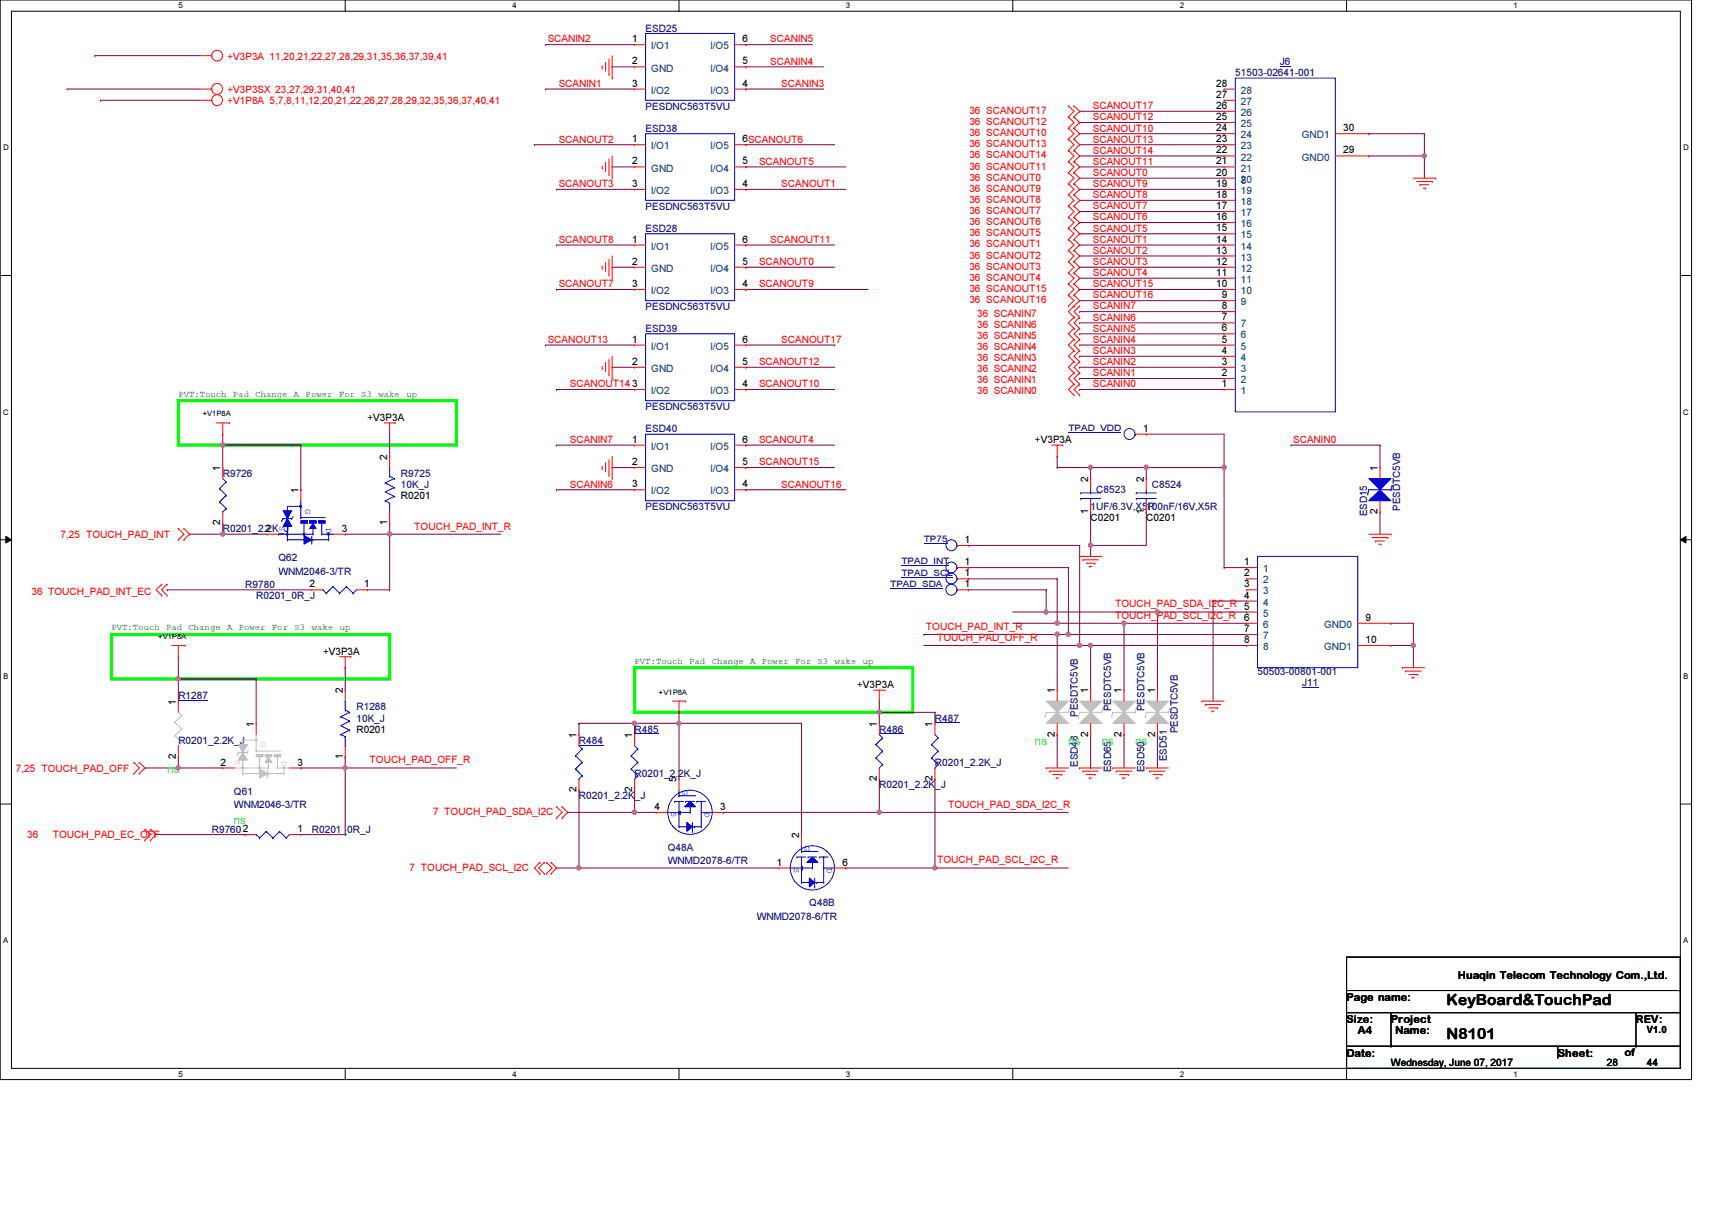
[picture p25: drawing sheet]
<svg xmlns="http://www.w3.org/2000/svg" width="297mm" height="210mm" viewBox="0 0 297 210" stroke-linecap="round" stroke-linejoin="round" font-family="sans-serif">
<defs><g id="words">
<g font-size="2.7">
<text x="251" y="174.4">KeyBoard&amp;TouchPad</text>
<text x="251" y="180.2">N8101</text>
</g>
<g font-size="2" fill="#00ff80">
<text x="179.6" y="129.2">ns</text>
<text x="185.4" y="129.2">ns</text>
<text x="191.2" y="129.2">ns</text>
<text x="197" y="129.2">ns</text>
<text x="29" y="134.1">ns</text>
<text x="40.6" y="143">ns</text>
</g>
<g font-size="1.9">
<text x="233.6" y="173.7">Page name:</text>
<text x="252.9" y="169.8">Huaqin Telecom Technology Com.,Ltd.</text>
<text x="233.6" y="177.5">Size:</text>
<text x="235.6" y="179.5">A4</text>
<text x="241.3" y="177.5">Project</text>
<text x="242.1" y="179.4">Name:</text>
<text x="283.8" y="177.5">REV:</text>
<text x="233.6" y="183.3">Date:</text>
<text x="270.3" y="183.3">Sheet:</text>
</g>
<text font-size="1.8" x="281.9" y="183.2">of</text>
<g font-size="1.7" fill="#000080">
<text x="112" y="5.5">ESD25</text>
<text x="222" y="11.3">J6</text>
<text x="214.3" y="13.2">51503-02641-001</text>
<text x="112" y="19">PESDNC563T5VU</text>
<text x="112" y="22.9">ESD38</text>
<text x="112" y="40.2">ESD28</text>
<text x="112" y="36.4">PESDNC563T5VU</text>
<text x="112" y="53.8">PESDNC563T5VU</text>
<text x="112" y="57.6">ESD39</text>
<text x="112" y="71.1">PESDNC563T5VU</text>
<text x="112" y="75">ESD40</text>
<text x="38.6" y="82.7">R9726</text>
<text x="69.6" y="82.7">R9725</text>
<text x="69.6" y="84.6">10K_J</text>
<text x="112" y="88.5">PESDNC563T5VU</text>
<text x="189.2" y="88.5">1UF/6.3V,X5R</text>
<text x="190.2" y="85.6">C8523</text>
<text x="198.9" y="88.5">100nF/16V,X5R</text>
<text x="199.9" y="84.6">C8524</text>
<text x="237.2" y="89.6" transform="rotate(-90 237.2 89.6)">ESD15</text>
<text x="242.9" y="88.6" transform="rotate(-90 242.9 88.6)">PESDTC5VB</text>
<text x="38.6" y="92.4">R0201_2.2K_J</text>
<text x="48.3" y="97.4">Q62</text>
<text x="48.3" y="99.7">WNM2046-3/TR</text>
<text x="42.5" y="102">R9780</text>
<text x="44.4" y="103.9">R0201_0R_J</text>
<text x="218.2" y="117.1">50503-00801-001</text>
<text x="225.9" y="119">J11</text>
<text x="30.9" y="121.3">R1287</text>
<text x="61.8" y="123.2">R1288</text>
<text x="61.8" y="125.2">10K_J</text>
<text x="162.2" y="125.2">R487</text>
<text x="187" y="124.3" transform="rotate(-90 187 124.3)">PESDTC5VB</text>
<text x="192.8" y="123.4" transform="rotate(-90 192.8 123.4)">PESDTC5VB</text>
<text x="198.6" y="123.4" transform="rotate(-90 198.6 123.4)">PESDTC5VB</text>
<text x="30.9" y="129">R0201_2.2K_J</text>
<text x="100.5" y="129">R484</text>
<text x="110.1" y="127.1">R485</text>
<text x="152.6" y="127.1">R486</text>
<text x="204.3" y="127.2" transform="rotate(-90 204.3 127.2)">PESDTC5VB</text>
<text x="40.6" y="137.9">Q61</text>
<text x="110.1" y="134.8">R0201_2.2K_J</text>
<text x="152.6" y="136.7">R0201_2.2K_J</text>
<text x="162.2" y="132.9">R0201_2.2K_J</text>
<text x="187" y="133" transform="rotate(-90 187 133)">ESD48</text>
<text x="192.8" y="134" transform="rotate(-90 192.8 134)">ESD65</text>
<text x="198.6" y="134" transform="rotate(-90 198.6 134)">ESD50</text>
<text x="202.4" y="132" transform="rotate(-90 202.4 132)">ESD51</text>
<text x="40.6" y="140.2">WNM2046-3/TR</text>
<text x="100.5" y="138.7">R0201_2.2K_J</text>
<text x="36.7" y="144.5">R97602</text>
<text x="54.1" y="144.5">R0201_0R_J</text>
<text x="115.9" y="149.9">WNMD2078-6/TR</text>
<text x="115.9" y="147.6">Q48A</text>
<text x="131.3" y="159.5">WNMD2078-6/TR</text>
<text x="140.4" y="157.2">Q48B</text>
</g>
<g font-size="1.7" fill="#f00">
<text x="39.5" y="10.3">+V3P3A 11,20,21,22,27,28,29,31,35,36,37,39,41</text>
<text x="95" y="7.4">SCANIN2</text>
<text x="133.6" y="11.2">SCANIN4</text>
<text x="133.6" y="7.4">SCANIN5</text>
<text x="39.5" y="16.1">+V3P3SX 23,27,29,31,40,41</text>
<text x="96.9" y="15.1">SCANIN1</text>
<text x="135.5" y="15.1">SCANIN3</text>
<text x="39.5" y="18">+V1P8A 5,7,8,11,12,20,21,22,26,27,28,29,32,35,36,37,40,41</text>
<text x="168.2" y="19.8">36 SCANOUT17</text>
<text x="168.2" y="21.7">36 SCANOUT12</text>
<text x="168.2" y="23.6">36 SCANOUT10</text>
<text x="189.6" y="18.9">SCANOUT17</text>
<text x="189.6" y="20.9">SCANOUT12</text>
<text x="189.6" y="22.8">SCANOUT10</text>
<text x="96.9" y="24.7">SCANOUT2</text>
<text x="131.7" y="28.6">SCANOUT5</text>
<text x="168.2" y="29.4">36 SCANOUT11</text>
<text x="168.2" y="25.6">36 SCANOUT13</text>
<text x="168.2" y="27.5">36 SCANOUT14</text>
<text x="189.6" y="28.6">SCANOUT11</text>
<text x="189.6" y="24.7">SCANOUT13</text>
<text x="189.6" y="26.7">SCANOUT14</text>
<text x="96.9" y="32.5">SCANOUT3</text>
<text x="135.5" y="32.5">SCANOUT1</text>
<text x="168.2" y="31.4">36 SCANOUT0</text>
<text x="168.2" y="35.2">36 SCANOUT8</text>
<text x="168.2" y="33.3">36 SCANOUT9</text>
<text x="189.6" y="30.5">SCANOUT0</text>
<text x="189.6" y="34.4">SCANOUT8</text>
<text x="189.6" y="32.5">SCANOUT9</text>
<text x="168.2" y="41">36 SCANOUT5</text>
<text x="168.2" y="39.1">36 SCANOUT6</text>
<text x="168.2" y="37.1">36 SCANOUT7</text>
<text x="189.6" y="40.2">SCANOUT5</text>
<text x="189.6" y="38.2">SCANOUT6</text>
<text x="189.6" y="36.3">SCANOUT7</text>
<text x="96.9" y="42.1">SCANOUT8</text>
<text x="131.7" y="46">SCANOUT0</text>
<text x="133.6" y="42.1">SCANOUT11</text>
<text x="168.2" y="46.8">36 SCANOUT3</text>
<text x="168.2" y="44.9">36 SCANOUT2</text>
<text x="168.2" y="42.9">36 SCANOUT1</text>
<text x="189.6" y="47.9">SCANOUT4</text>
<text x="189.6" y="46">SCANOUT3</text>
<text x="189.6" y="44">SCANOUT2</text>
<text x="189.6" y="42.1">SCANOUT1</text>
<text x="96.9" y="49.8">SCANOUT7</text>
<text x="131.7" y="49.8">SCANOUT9</text>
<text x="168.2" y="52.6">36 SCANOUT16</text>
<text x="168.2" y="50.7">36 SCANOUT15</text>
<text x="168.2" y="48.7">36 SCANOUT4</text>
<text x="189.6" y="53.7">SCANIN7</text>
<text x="189.6" y="51.8">SCANOUT16</text>
<text x="189.6" y="49.8">SCANOUT15</text>
<text x="95" y="59.5">SCANOUT13</text>
<text x="135.5" y="59.5">SCANOUT17</text>
<text x="169.5" y="58.8">36 SCANIN5</text>
<text x="169.5" y="56.9">36 SCANIN6</text>
<text x="169.5" y="54.9">36 SCANIN7</text>
<text x="189.6" y="59.5">SCANIN4</text>
<text x="189.6" y="57.5">SCANIN5</text>
<text x="189.6" y="55.6">SCANIN6</text>
<text x="131.7" y="63.3">SCANOUT12</text>
<text x="169.5" y="64.6">36 SCANIN2</text>
<text x="169.5" y="62.6">36 SCANIN3</text>
<text x="169.5" y="60.7">36 SCANIN4</text>
<text x="189.6" y="65.3">SCANIN1</text>
<text x="189.6" y="63.3">SCANIN2</text>
<text x="189.6" y="61.4">SCANIN3</text>
<text x="98.9" y="67.2">SCANOUT143</text>
<text x="131.7" y="67.2">SCANOUT10</text>
<text x="169.5" y="68.4">36 SCANIN0</text>
<text x="169.5" y="66.5">36 SCANIN1</text>
<text x="189.6" y="67.2">SCANIN0</text>
<text x="98.9" y="76.8">SCANIN7</text>
<text x="131.7" y="76.8">SCANOUT4</text>
<text x="224.4" y="76.8">SCANIN0</text>
<text x="131.7" y="80.7">SCANOUT15</text>
<text x="98.9" y="84.6">SCANIN6</text>
<text x="135.5" y="84.6">SCANOUT16</text>
<text x="10.5" y="93.3">7,25 TOUCH_PAD_INT</text>
<text x="71.9" y="91.9">TOUCH_PAD_INT_R</text>
<text x="5.5" y="103.2">36 TOUCH_PAD_INT_EC</text>
<text x="193.5" y="105.4">TOUCH_PAD_SDA_I2C_R 5</text>
<text x="193.5" y="107.3">TOUCH_PAD_SCL_I2C_R</text>
<text x="160.7" y="109.3">TOUCH_PAD_INT_R</text>
<text x="162.6" y="111.2">TOUCH_PAD_OFF_R</text>
<text x="2.7" y="133.9">7,25 TOUCH_PAD_OFF</text>
<text x="64.1" y="132.4">TOUCH_PAD_OFF_R</text>
<text x="75.1" y="141.4">7 TOUCH_PAD_SDA_I2C</text>
<text x="164.5" y="140.1">TOUCH_PAD_SDA_I2C_R</text>
<text x="4.7" y="145.5">36</text>
<text x="9.1" y="145.5">TOUCH_PAD_EC_OFF</text>
<text x="162.6" y="149.8">TOUCH_PAD_SCL_I2C_R</text>
<text x="71.1" y="151">7 TOUCH_PAD_SCL_I2C</text>
</g>
<g font-size="1.7">
<text x="109.7" y="7.3">1</text>
<text x="109.7" y="11.2">2</text>
<text x="128.8" y="7.3">6</text>
<text x="128.8" y="11.2">5</text>
<text x="109.7" y="15">3</text>
<text x="128.8" y="15">4</text>
<text x="211" y="17">27</text>
<text x="211" y="15">28</text>
<text x="211" y="22.8">24</text>
<text x="211" y="20.8">25</text>
<text x="211" y="18.9">26</text>
<text x="233" y="22.8">30</text>
<text x="109.7" y="24.7">1</text>
<text x="109.7" y="28.5">2</text>
<text x="128.8" y="24.7">6SCANOUT6</text>
<text x="128.8" y="28.5">5</text>
<text x="211" y="28.5">21</text>
<text x="211" y="26.6">22</text>
<text x="211" y="24.7">23</text>
<text x="233" y="26.6">29</text>
<text x="109.7" y="32.4">3</text>
<text x="128.8" y="32.4">4</text>
<text x="211" y="34.3">18</text>
<text x="211" y="32.4">19</text>
<text x="211" y="30.5">20</text>
<text x="211" y="40.1">15</text>
<text x="211" y="38.2">16</text>
<text x="211" y="36.3">17</text>
<text x="109.7" y="42.1">1</text>
<text x="109.7" y="45.9">2</text>
<text x="128.8" y="42.1">6</text>
<text x="128.8" y="45.9">5</text>
<text x="211" y="47.8">11</text>
<text x="211" y="45.9">12</text>
<text x="211" y="44">13</text>
<text x="211" y="42.1">14</text>
<text x="109.7" y="49.8">3</text>
<text x="128.8" y="49.8">4</text>
<text x="211" y="49.8">10</text>
<text x="212" y="53.6">8</text>
<text x="212" y="51.7">9</text>
<text x="109.7" y="59.4">1</text>
<text x="128.8" y="59.4">6</text>
<text x="212" y="59.4">5</text>
<text x="212" y="57.5">6</text>
<text x="212" y="55.6">7</text>
<text x="109.7" y="63.3">2</text>
<text x="128.8" y="63.3">5</text>
<text x="212" y="65.2">2</text>
<text x="212" y="63.3">3</text>
<text x="212" y="61.4">4</text>
<text x="128.8" y="67.1">4</text>
<text x="212" y="67.1">1</text>
<text x="63.8" y="73.1">+V3P3A</text>
<text x="109.7" y="76.8">1</text>
<text x="128.8" y="76.8">6</text>
<text x="179.6" y="76.9">+V3P3A</text>
<text x="198.3" y="74.9">1</text>
<text x="38.2" y="81.7" transform="rotate(-90 38.2 81.7)">1</text>
<text x="67.2" y="79.8" transform="rotate(-90 67.2 79.8)">2</text>
<text x="109.7" y="80.7">2</text>
<text x="128.8" y="80.7">5</text>
<text x="188.8" y="83.6" transform="rotate(-90 188.8 83.6)">2</text>
<text x="198.5" y="83.6" transform="rotate(-90 198.5 83.6)">2</text>
<text x="239" y="81.7" transform="rotate(-90 239 81.7)">1</text>
<text x="51.8" y="85.5" transform="rotate(-90 51.8 85.5)">1</text>
<text x="69.6" y="86.6">R0201</text>
<text x="109.7" y="84.5">3</text>
<text x="128.8" y="84.5">4</text>
<text x="188.8" y="89.2" transform="rotate(-90 188.8 89.2)">1</text>
<text x="198.5" y="89.2" transform="rotate(-90 198.5 89.2)">1</text>
<text x="239" y="89.2" transform="rotate(-90 239 89.2)">2</text>
<text x="38.2" y="91.1" transform="rotate(-90 38.2 91.1)">2</text>
<text x="46" y="92.2">2</text>
<text x="59.3" y="92.2">3</text>
<text x="67.2" y="91.1" transform="rotate(-90 67.2 91.1)">1</text>
<text x="167.4" y="94.2">1</text>
<text x="189.2" y="90.4">C0201</text>
<text x="198.9" y="90.4">C0201</text>
<text x="53.7" y="101.9">2</text>
<text x="63.2" y="101.9">1</text>
<text x="167.4" y="101.9">1</text>
<text x="167.4" y="100">1</text>
<text x="167.4" y="98">1</text>
<text x="215.9" y="98">1</text>
<text x="215.9" y="100">2</text>
<text x="215.9" y="101.9">3</text>
<text x="215.9" y="103.8">4</text>
<text x="215.9" y="107.7">6</text>
<text x="236.9" y="107.7">9</text>
<text x="56" y="113.6">+V3P3A</text>
<text x="215.9" y="109.6">7</text>
<text x="215.9" y="111.5">8</text>
<text x="236.9" y="111.5">10</text>
<text x="148.7" y="119.4">+V3P3A</text>
<text x="30.5" y="122.2" transform="rotate(-90 30.5 122.2)">1</text>
<text x="59.5" y="120.3" transform="rotate(-90 59.5 120.3)">2</text>
<text x="183" y="120.3" transform="rotate(-90 183 120.3)">1</text>
<text x="188.8" y="120.3" transform="rotate(-90 188.8 120.3)">1</text>
<text x="194.6" y="120.3" transform="rotate(-90 194.6 120.3)">1</text>
<text x="200.4" y="120.3" transform="rotate(-90 200.4 120.3)">1</text>
<text x="30.5" y="131.7" transform="rotate(-90 30.5 131.7)">2</text>
<text x="44" y="126.1" transform="rotate(-90 44 126.1)">1</text>
<text x="59.5" y="131.7" transform="rotate(-90 59.5 131.7)">1</text>
<text x="61.8" y="127.1">R0201</text>
<text x="100" y="128" transform="rotate(-90 100 128)">1</text>
<text x="109.7" y="128" transform="rotate(-90 109.7 128)">1</text>
<text x="152.1" y="126.1" transform="rotate(-90 152.1 126.1)">1</text>
<text x="161.8" y="126.1" transform="rotate(-90 161.8 126.1)">1</text>
<text x="183" y="127.8" transform="rotate(-90 183 127.8)">2</text>
<text x="188.8" y="127.8" transform="rotate(-90 188.8 127.8)">2</text>
<text x="194.6" y="127.8" transform="rotate(-90 194.6 127.8)">2</text>
<text x="200.4" y="127.8" transform="rotate(-90 200.4 127.8)">2</text>
<text x="38.3" y="132.8">2</text>
<text x="51.6" y="132.8">3</text>
<text x="100" y="137.5" transform="rotate(-90 100 137.5)">2</text>
<text x="109.7" y="137.5" transform="rotate(-90 109.7 137.5)">2</text>
<text x="117.4" y="135.7" transform="rotate(-90 117.4 135.7)">5</text>
<text x="152.1" y="135.6" transform="rotate(-90 152.1 135.6)">2</text>
<text x="161.8" y="135.6" transform="rotate(-90 161.8 135.6)">2</text>
<text x="113.5" y="140.5">4</text>
<text x="125" y="140.5">3</text>
<text x="51.6" y="144.4">1</text>
<text x="138.6" y="145.4" transform="rotate(-90 138.6 145.4)">2</text>
<text x="134.8" y="150.2">1</text>
<text x="146.2" y="150.2">6</text>
<text x="285.7" y="179.3">V1.0</text>
<text x="241.3" y="185">Wednesday, June 07, 2017</text>
<text x="278.8" y="185">28</text>
<text x="285.8" y="185">44</text>
</g>
<g font-size="1.7" fill="#004080">
<text x="113" y="8.6">I/O1</text>
<text x="123.3" y="8.6">I/O5</text>
<text x="113" y="12.4">GND</text>
<text x="113" y="16.3">I/O2</text>
<text x="123.3" y="16.3">I/O3</text>
<text x="123.3" y="12.4">I/O4</text>
<text x="215.3" y="16.3">28</text>
<text x="215.3" y="22.1">25</text>
<text x="215.3" y="20.1">26</text>
<text x="215.3" y="18.2">27</text>
<text x="113" y="25.9">I/O1</text>
<text x="113" y="29.8">GND</text>
<text x="123.3" y="25.9">I/O5</text>
<text x="123.3" y="29.8">I/O4</text>
<text x="215.3" y="29.8">21</text>
<text x="215.3" y="27.9">22</text>
<text x="215.3" y="25.9">23</text>
<text x="215.3" y="24">24</text>
<text x="225.8" y="24">GND1</text>
<text x="225.8" y="27.9">GND0</text>
<text x="113" y="33.7">I/O2</text>
<text x="123.3" y="33.7">I/O3</text>
<text x="215.3" y="31.9">8</text>
<text x="215.3" y="35.6">18</text>
<text x="215.3" y="33.7">19</text>
<text x="215.3" y="31.7">20</text>
<text x="215.3" y="41.4">15</text>
<text x="215.3" y="39.4">16</text>
<text x="215.3" y="37.5">17</text>
<text x="113" y="43.3">I/O1</text>
<text x="113" y="47.2">GND</text>
<text x="123.3" y="43.3">I/O5</text>
<text x="123.3" y="47.2">I/O4</text>
<text x="215.3" y="47.2">12</text>
<text x="215.3" y="45.2">13</text>
<text x="215.3" y="43.3">14</text>
<text x="113" y="51">I/O2</text>
<text x="123.3" y="51">I/O3</text>
<text x="215.3" y="53">9</text>
<text x="215.3" y="51">10</text>
<text x="215.3" y="49.1">11</text>
<text x="215.3" y="58.7">6</text>
<text x="215.3" y="56.8">7</text>
<text x="113" y="60.7">I/O1</text>
<text x="113" y="64.5">GND</text>
<text x="123.3" y="60.7">I/O5</text>
<text x="123.3" y="64.5">I/O4</text>
<text x="215.3" y="64.5">3</text>
<text x="215.3" y="62.6">4</text>
<text x="215.3" y="60.7">5</text>
<text x="113" y="68.4">I/O2</text>
<text x="123.3" y="68.4">I/O3</text>
<text x="215.3" y="68.4">1</text>
<text x="215.3" y="66.5">2</text>
<text x="113" y="78">I/O1</text>
<text x="113" y="81.9">GND</text>
<text x="123.3" y="78">I/O5</text>
<text x="123.3" y="81.9">I/O4</text>
<text x="113" y="85.8">I/O2</text>
<text x="123.3" y="85.8">I/O3</text>
<text x="219.2" y="99.3">1</text>
<text x="219.2" y="101.2">2</text>
<text x="219.2" y="103.1">3</text>
<text x="219.2" y="105.1">4</text>
<text x="219.2" y="107">5</text>
<text x="219.2" y="108.9">6</text>
<text x="219.2" y="110.9">7</text>
<text x="219.2" y="112.8">8</text>
<text x="229.7" y="112.8">GND1</text>
<text x="229.7" y="108.9">GND0</text>
</g>
<g font-size="1.6" fill="#008000">
<text x="30.9" y="68.8">PVT:Touch</text>
<text x="40.4" y="68.8">Pad</text>
<text x="44.3" y="68.8">Change</text>
<text x="51" y="68.8">A Power</text>
<text x="58.8" y="68.8">For</text>
<text x="62.7" y="68.8">S3</text>
<text x="65.7" y="68.8">wake</text>
<text x="70.5" y="68.8">up</text>
<text x="19.3" y="109.3">PVT:Touch</text>
<text x="28.8" y="109.3">Pad</text>
<text x="32.7" y="109.3">Change</text>
<text x="39.4" y="109.3">A Power</text>
<text x="47.2" y="109.3">For</text>
<text x="51.1" y="109.3">S3</text>
<text x="54.1" y="109.3">wake</text>
<text x="58.9" y="109.3">up</text>
<text x="110.1" y="115.1">PVT:Touch</text>
<text x="119.6" y="115.1">Pad</text>
<text x="123.5" y="115.1">Change</text>
<text x="130.2" y="115.1">A Power</text>
<text x="137.9" y="115.1">For</text>
<text x="141.8" y="115.1">S3</text>
<text x="144.8" y="115.1">wake</text>
<text x="149.7" y="115.1">up</text>
</g>
<g font-size="1.6" fill="#00f">
<text x="53" y="88.2" transform="rotate(90 53 88.2)">G</text>
<text x="48.5" y="91.3" transform="rotate(90 48.5 91.3)">S</text>
<text x="56.6" y="91.5" transform="rotate(90 56.6 91.5)">D</text>
<text x="118.4" y="137.1" transform="rotate(90 118.4 137.1)">G</text>
<text x="116.5" y="140.9" transform="rotate(90 116.5 140.9)">S</text>
<text x="122.3" y="140.9" transform="rotate(90 122.3 140.9)">D</text>
<text x="139.6" y="146.7" transform="rotate(90 139.6 146.7)">G</text>
<text x="137.7" y="150.6" transform="rotate(90 137.7 150.6)">S</text>
<text x="143.5" y="150.6" transform="rotate(90 143.5 150.6)">D</text>
</g>
<g font-size="1.6" fill="#c0c0c0">
<text x="40.8" y="131.9" transform="rotate(90 40.8 131.9)">S</text>
<text x="48.9" y="132" transform="rotate(90 48.9 132)">D</text>
</g>
<g font-size="1.5" fill="#000080">
<text x="185.4" y="74.8">TPAD_VDD</text>
<text x="160.3" y="94.1">TP75</text>
<text x="154.5" y="101.8">TPAD_SDA</text>
<text x="156.4" y="99.9">TPAD_SCL</text>
<text x="156.4" y="97.9">TPAD_INT</text>
</g>
<g font-size="1.4">
<text x="30.9" y="1.4">5</text>
<text x="88.9" y="1.4">4</text>
<text x="146.8" y="1.4">3</text>
<text x="204.7" y="1.4">2</text>
<text x="262.6" y="1.4">1</text>
<text x=".5" y="26.1">D</text>
<text x="292.1" y="26.1">D</text>
<text x=".5" y="71.9">C</text>
<text x="292.1" y="71.9">C</text>
<text x=".5" y="117.8">B</text>
<text x="292.1" y="117.8">B</text>
<text x=".5" y="163.6">A</text>
<text x="292.1" y="163.6">A</text>
<text x="30.9" y="186.8">5</text>
<text x="88.9" y="186.8">4</text>
<text x="146.8" y="186.8">3</text>
<text x="204.7" y="186.8">2</text>
<text x="262.6" y="186.8">1</text>
</g>
<g font-size="1.3">
<text x="35.2" y="72.2">+V1P8A</text>
<text x="27.5" y="110.8">+V1P8A</text>
<text x="114.3" y="120.5">+V1P8A</text>
</g>
</g></defs>
<path d="M0 0h293.5v187.3h-293.5zM2 1.9h289.5v183.4h-289.5z" fill="none" stroke="#000" stroke-width=".17"/>
<g fill="#fff">
<path d="M30.9 .2h.8v1.5h-.8z"/>
<path d="M30.9 185.5h.8v1.6h-.8z"/>
</g>
<path d="M59.9 0v1.9M59.9 185.3v2" fill="none" stroke="#000" stroke-width=".17"/>
<g fill="#fff">
<path d="M88.9 .2h.7v1.5h-.7z"/>
<path d="M88.9 185.5h.7v1.6h-.7z"/>
</g>
<path d="M117.8 0v1.9M117.8 185.3v2" fill="none" stroke="#000" stroke-width=".17"/>
<g fill="#fff">
<path d="M146.8 .2h.7v1.5h-.7z"/>
<path d="M146.8 185.5h.7v1.6h-.7z"/>
</g>
<path d="M175.7 0v1.9M175.7 185.3v2" fill="none" stroke="#000" stroke-width=".17"/>
<g fill="#fff">
<path d="M204.7 .2h.7v1.5h-.7z"/>
<path d="M204.7 185.5h.7v1.6h-.7z"/>
</g>
<path d="M233.6 0v1.9M233.6 185.3v2" fill="none" stroke="#000" stroke-width=".17"/>
<g fill="#fff">
<path d="M262.6 .2h.8v1.5h-.8z"/>
<path d="M262.6 185.5h.8v1.6h-.8z"/>
<path d="M.5 24.8h1v1.6h-1z"/>
<path d="M292.1 24.8h.9v1.6h-.9z"/>
<path d="M.5 70.7h1v1.5h-1z"/>
<path d="M292.1 70.7h.9v1.5h-.9z"/>
</g>
<path d="M0 47.8h2M291.5 47.8h2" fill="none" stroke="#000" stroke-width=".17"/>
<g fill="#fff">
<path d="M.5 116.5h.9v1.6h-.9z"/>
<path d="M292.1 116.5h.8v1.6h-.8z"/>
</g>
<path d="M0 93.6h2M1 93l1 .6-1 .6zM291.5 93.6l1-.6v1.2zM291.5 93.6h2" fill="none" stroke="#000" stroke-width=".17"/>
<path d="M1 93l1 .6-1 .6zM291.5 93.6l1-.6v1.2z" fill="#000"/>
<g fill="#fff">
<path d="M.5 162.4h.9v1.5h-.9z"/>
<path d="M292.1 162.4h.8v1.5h-.8z"/>
</g>
<path d="M0 139.5h2M291.5 139.5h2" fill="none" stroke="#000" stroke-width=".17"/>
<path d="M30.9 69.5h48.3v7.7h-48.3zM19.3 110.1h48.3v7.7h-48.3zM110.1 115.8h48.3v7.8h-48.3z" fill="none" stroke="#0f0" stroke-width=".55"/>
<g fill="none" stroke="#800040" stroke-width=".17">
<path d="M106.2 11.6h.1M106.2 11.6h3.9M106.2 29h.1M106.2 29h3.9M106.2 46.4h.1M106.2 46.4h3.9M106.2 63.7h.1M106.2 63.7h3.9M224 77.2h.1M224 77.2h15.4M239.4 77.2h.1M239.4 77.2v3.9"/>
<path d="M106.2 81.1h.1M106.2 81.1h3.9M239.4 88.8h.1M239.4 88.8v3.9M241.3 108.1h.1M241.3 112h.1M241.3 108.1h3.9M245.2 108.1h.1M245.2 108.1v3.9h-3.9"/>
</g>
<circle cx="245.2" cy="111.9" r=".37" fill="#f0f"/>
<circle cx="245.2" cy="111.9" r=".37" fill="none" stroke="#f0f" stroke-width=".17"/>
<path d="M183.4 81.1h.1M183.4 81.1h5.8M245.2 112h.1M245.2 112v3.8" fill="none" stroke="#800040" stroke-width=".17"/>
<circle cx="189.2" cy="81.1" r=".38" fill="#f0f"/>
<circle cx="189.2" cy="81.1" r=".38" fill="none" stroke="#f0f" stroke-width=".17"/>
<path d="M16.5 9.7h.1M16.5 9.7h18.3M160.3 110.1h.1M160.3 110.1h23.1M183.4 110.1h.1M183.4 110.1v9.6M183.4 127.4h.1M183.4 127.4v5.8" fill="none" stroke="#800040" stroke-width=".17"/>
<circle cx="183.4" cy="110" r=".38" fill="#f0f"/>
<circle cx="183.4" cy="110" r=".38" fill="none" stroke="#f0f" stroke-width=".17"/>
<path d="M183.4 110.1h2M185.4 110.1h.1" fill="none" stroke="#800040" stroke-width=".17"/>
<circle cx="185.3" cy="110" r=".38" fill="#f0f"/>
<circle cx="185.3" cy="110" r=".38" fill="none" stroke="#f0f" stroke-width=".17"/>
<path d="M212.4 81.1h.1M212.4 81.1v17.4" fill="none" stroke="#800040" stroke-width=".17"/>
<circle cx="212.4" cy="81.1" r=".38" fill="#f0f"/>
<circle cx="212.4" cy="81.1" r=".38" fill="none" stroke="#f0f" stroke-width=".17"/>
<path d="M189.2 94.6h.1M189.2 94.6v1.9" fill="none" stroke="#800040" stroke-width=".17"/>
<circle cx="189.2" cy="94.6" r=".37" fill="#f0f"/>
<circle cx="189.2" cy="94.6" r=".37" fill="none" stroke="#f0f" stroke-width=".17"/>
<path d="M189.2 94.6h.1M189.2 88.8h.1M189.2 81.1h.1M189.2 81.1v1.9M189.2 88.8v5.8M189.2 81.1h9.7M198.9 88.8h.1M198.9 81.1h.1M198.9 88.8v5.8h-9.7M198.9 81.1v1.9" fill="none" stroke="#800040" stroke-width=".17"/>
<circle cx="198.8" cy="81.1" r=".38" fill="#f0f"/>
<circle cx="198.8" cy="81.1" r=".38" fill="none" stroke="#f0f" stroke-width=".17"/>
<g fill="none" stroke="#800040" stroke-width=".17">
<path d="M198.9 81.1h.1M198.9 81.1h13.5M212.4 98.5h.1M212.4 98.5h3.9M160.3 112h27M175.7 108.1h7.7M175.7 106.2h5.8M181.5 106.2h.1M183.4 108.1h.1M187.3 112h.1M195 108.1h.1M195 108.1h21.3"/>
<path d="M195 108.1v11.6M200.8 106.2h.1M200.8 106.2h15.5M200.8 106.2v13.5M210.5 104.3h.1M210.5 104.3h5.8M210.5 104.3v17.3M100.5 125.5h.1M100.5 125.5v1.9M100.5 125.5h9.6M110.1 125.5h.1M110.1 125.5v1.9"/>
<path d="M117.8 123.6h.1M117.8 123.6v1.9M195 127.4h.1M195 127.4v5.8M200.8 127.4h.1M200.8 127.4v5.8M125.5 140.9h.1M125.5 140.9h27.1"/>
</g>
<circle cx="152.5" cy="140.9" r=".37" fill="#f0f"/>
<circle cx="152.5" cy="140.9" r=".37" fill="none" stroke="#f0f" stroke-width=".17"/>
<path d="M96.6 150.6h.1M96.6 150.6h3.9M98.5 140.9h.1M98.5 140.9h11.6M146.8 150.6h.1M146.8 150.6h15.4" fill="none" stroke="#800040" stroke-width=".17"/>
<circle cx="162.2" cy="150.6" r=".37" fill="#f0f"/>
<circle cx="162.2" cy="150.6" r=".37" fill="none" stroke="#f0f" stroke-width=".17"/>
<path d="M110.1 125.5h.1M110.1 125.5h29M117.8 125.5h.1M117.8 125.5v9.6M139.1 125.5h.1M139.1 125.5v19.3" fill="none" stroke="#800040" stroke-width=".17"/>
<circle cx="117.8" cy="125.5" r=".38" fill="#f0f"/>
<circle cx="117.8" cy="125.5" r=".38" fill="none" stroke="#f0f" stroke-width=".17"/>
<circle cx="110.1" cy="125.5" r=".38" fill="#f0f"/>
<circle cx="110.1" cy="125.5" r=".38" fill="none" stroke="#f0f" stroke-width=".17"/>
<path d="M110.1 137.1h.1M110.1 137.1v3.8M110.1 140.9h.1M110.1 140.9h3.9" fill="none" stroke="#800040" stroke-width=".17"/>
<circle cx="110.1" cy="140.9" r=".37" fill="#f0f"/>
<circle cx="110.1" cy="140.9" r=".37" fill="none" stroke="#f0f" stroke-width=".17"/>
<path d="M100.5 137.1h.1M100.5 137.1v13.5" fill="none" stroke="#800040" stroke-width=".17"/>
<circle cx="100.4" cy="150.6" r=".37" fill="#f0f"/>
<circle cx="100.4" cy="150.6" r=".37" fill="none" stroke="#f0f" stroke-width=".17"/>
<path d="M152.6 121.6h.1M152.6 121.6v2M100.5 150.6h.1M100.5 150.6h34.7" fill="none" stroke="#800040" stroke-width=".17"/>
<circle cx="152.5" cy="123.5" r=".37" fill="#f0f"/>
<circle cx="152.5" cy="123.5" r=".37" fill="none" stroke="#f0f" stroke-width=".17"/>
<g fill="none" stroke="#800040" stroke-width=".17">
<path d="M30.9 113.9h.1M30.9 117.8h.1M30.9 113.9v3.9M30.9 117.8h13.5M25.1 133.2h.1M25.1 133.2h5.8M152.6 123.6h.1M152.6 135.1h.1M152.6 123.6h9.6M152.6 123.6v1.9M152.6 135.1v5.8M162.2 123.6h.1"/>
<path d="M162.2 135.1h.1M162.2 123.6v1.9M162.2 135.1v15.5M152.6 140.9h.1M152.6 140.9h32.8M162.2 150.6h.1M162.2 150.6h23.2"/>
</g>
<circle cx="30.9" cy="117.7" r=".37" fill="#f0f"/>
<circle cx="30.9" cy="117.7" r=".37" fill="none" stroke="#f0f" stroke-width=".17"/>
<g fill="none" stroke="#800040" stroke-width=".17">
<path d="M11.6 15.5h.1M11.6 15.5h23.2M183.4 79.2h.1M183.4 79.2v1.9M32.9 92.7h.1M32.9 92.7h5.7M30.9 117.8h.1M30.9 117.8v3.8M44.4 117.8h.1M44.4 117.8v7.7M59.9 115.8h.1M59.9 115.8v3.9"/>
<path d="M52.2 133.2h.1M52.2 133.2h27M59.9 131.3h.1M59.9 133.2h.1M59.9 131.3v1.9"/>
</g>
<circle cx="38.7" cy="92.6" r=".37" fill="#f0f"/>
<circle cx="38.7" cy="92.6" r=".37" fill="none" stroke="#f0f" stroke-width=".17"/>
<path d="M38.6 77.2h.1M38.6 75.3v1.9" fill="none" stroke="#800040" stroke-width=".17"/>
<circle cx="38.6" cy="77.2" r=".38" fill="#f0f"/>
<circle cx="38.6" cy="77.2" r=".38" fill="none" stroke="#f0f" stroke-width=".17"/>
<path d="M67.6 79.2h.1M67.6 75.3v3.9M59.9 92.7h.1M59.9 92.7h27M67.6 90.8h.1M67.6 92.7h.1M67.6 90.8v1.9M30.9 131.3h.1M30.9 133.2h.1M30.9 131.3v1.9M30.9 133.2h7.7" fill="none" stroke="#800040" stroke-width=".17"/>
<circle cx="30.9" cy="133.2" r=".37" fill="#f0f"/>
<circle cx="30.9" cy="133.2" r=".37" fill="none" stroke="#f0f" stroke-width=".17"/>
<g fill="none" stroke="#800040" stroke-width=".17">
<path d="M198.9 75.3h.1M198.9 75.3h13.5v5.8M38.6 90.8h.1M38.6 92.7h.1M38.6 90.8v1.9M38.6 92.7h7.8M168 98.5h.1M168 94.6h.1M168 98.5h17.4M168 94.6h19.3M212.4 81.1h.1M168 102.3h.1"/>
<path d="M168 100.4h.1M168 102.3h13.5M168 100.4h15.4M181.5 102.3h.1M181.5 102.3v3.9h19.3M200.8 106.2h.1"/>
</g>
<circle cx="181.5" cy="106.2" r=".38" fill="#f0f"/>
<circle cx="181.5" cy="106.2" r=".38" fill="none" stroke="#f0f" stroke-width=".17"/>
<circle cx="200.8" cy="106.2" r=".38" fill="#f0f"/>
<circle cx="200.8" cy="106.2" r=".38" fill="none" stroke="#f0f" stroke-width=".17"/>
<path d="M183.4 100.4h.1M183.4 100.4v7.7h11.6M195 108.1h.1" fill="none" stroke="#800040" stroke-width=".17"/>
<circle cx="183.4" cy="108.1" r=".37" fill="#f0f"/>
<circle cx="183.4" cy="108.1" r=".37" fill="none" stroke="#f0f" stroke-width=".17"/>
<circle cx="195" cy="108.1" r=".37" fill="#f0f"/>
<circle cx="195" cy="108.1" r=".37" fill="none" stroke="#f0f" stroke-width=".17"/>
<path d="M185.4 98.5h.1M185.4 98.5v11.6h30.9M187.3 94.6h.1M187.3 94.6v17.4M216.3 110.1h.1" fill="none" stroke="#800040" stroke-width=".17"/>
<circle cx="187.3" cy="111.9" r=".37" fill="#f0f"/>
<circle cx="187.3" cy="111.9" r=".37" fill="none" stroke="#f0f" stroke-width=".17"/>
<g fill="none" stroke="#800040" stroke-width=".17">
<path d="M187.3 19.3h.1M187.3 19.3h25.1M187.3 30.9h.1M187.3 38.6h.1M187.3 36.7h.1M187.3 34.8h.1M187.3 32.9h.1M187.3 29h.1M187.3 21.3h.1M187.3 25.1h.1M187.3 27.1h.1M187.3 23.2h.1"/>
<path d="M187.3 30.9h25.1M187.3 38.6h25.1M187.3 36.7h25.1M187.3 34.8h25.1M187.3 32.9h25.1M187.3 29h25.1M187.3 21.3h25.1M187.3 25.1h25.1M187.3 27.1h25.1M187.3 23.2h25.1M237.5 23.2h.1M237.5 23.2h9.6"/>
<path d="M247.1 23.2h.1M247.1 23.2v3.9M187.3 59.9h.1M187.3 57.9h.1M187.3 56h.1M187.3 54.1h.1M187.3 52.2h.1M187.3 50.2h.1M187.3 48.3h.1M187.3 46.4h.1M187.3 44.4h.1M187.3 42.5h.1"/>
<path d="M187.3 40.6h.1M187.3 59.9h25.1M187.3 57.9h25.1M187.3 56h25.1M187.3 54.1h25.1M187.3 52.2h25.1M187.3 50.2h25.1M187.3 48.3h25.1M187.3 46.4h25.1M187.3 44.4h25.1M187.3 42.5h25.1M187.3 40.6h25.1"/>
<path d="M187.3 67.6h.1M187.3 65.7h.1M187.3 63.7h.1M187.3 61.8h.1M187.3 67.6h25.1M187.3 65.7h25.1M187.3 63.7h25.1M187.3 61.8h25.1M187.3 112h1.9M189.2 112h.1"/>
</g>
<circle cx="247.1" cy="27" r=".37" fill="#f0f"/>
<circle cx="247.1" cy="27" r=".37" fill="none" stroke="#f0f" stroke-width=".17"/>
<g fill="none" stroke="#800040" stroke-width=".17">
<path d="M94.7 7.7h.1M94.7 15.5h.1M94.7 7.7h15.4M94.7 15.5h15.4M129.4 11.6h.1M129.4 7.7h.1M129.4 15.5h.1M129.4 11.6h13.5M129.4 7.7h11.6M129.4 15.5h13.5M92.7 25.1h.1M92.7 25.1h17.4"/>
<path d="M96.6 32.9h.1M96.6 32.9h13.5M129.4 29h.1M129.4 25.1h.1M129.4 32.9h.1M129.4 29h17.4M129.4 25.1h15.4M129.4 32.9h17.4M237.5 27.1h.1M237.5 27.1h9.6M247.1 27.1h.1M247.1 27.1v3.8"/>
<path d="M94.7 59.9h.1M94.7 59.9h15.4M96.6 42.5h.1M96.6 50.2h.1M96.6 42.5h13.5M96.6 50.2h13.5M129.4 46.4h.1M129.4 42.5h.1M129.4 50.2h.1M129.4 46.4h15.4M129.4 42.5h15.4M129.4 59.9h15.4"/>
<path d="M129.4 50.2h21.2M144.8 59.9h.1M96.6 77.2h.1M96.6 67.6h.1M96.6 77.2h13.5M96.6 67.6h13.5M129.4 77.2h.1M129.4 63.7h.1M129.4 67.6h.1M129.4 77.2h15.4M129.4 63.7h15.4M129.4 67.6h15.4"/>
<path d="M96.6 85h.1M96.6 85h13.5M129.4 81.1h.1M129.4 85h.1M129.4 81.1h15.4M129.4 85h17.4M59.9 133.2h.1M59.9 133.2v11.6M52.2 144.8h7.7M59.9 144.8h.1"/>
</g>
<circle cx="59.9" cy="133.2" r=".37" fill="#f0f"/>
<circle cx="59.9" cy="133.2" r=".37" fill="none" stroke="#f0f" stroke-width=".17"/>
<path d="M67.6 92.7h.1M67.6 92.7v9.6M27.1 144.8h15.4M42.5 144.8h.1" fill="none" stroke="#800040" stroke-width=".17"/>
<circle cx="67.6" cy="92.6" r=".37" fill="#f0f"/>
<circle cx="67.6" cy="92.6" r=".37" fill="none" stroke="#f0f" stroke-width=".17"/>
<g fill="none" stroke="#800040" stroke-width=".17">
<path d="M17.4 17.4h.1M17.4 17.4h17.4M52.2 77.2h.1M52.2 77.2h-13.6v3.9M52.2 77.2v7.8M38.6 81.1h.1M52.2 85h.1M29 102.3h.1M29 102.3h25.1M63.8 102.3h3.8M67.6 102.3h.1M189.2 112h.1"/>
<path d="M189.2 112v7.7M189.2 133.2h.1M189.2 127.4v5.8"/>
</g>
<circle cx="189.2" cy="111.9" r=".37" fill="#f0f"/>
<circle cx="189.2" cy="111.9" r=".37" fill="none" stroke="#f0f" stroke-width=".17"/>
<path d="M189.2 112h27.1M216.3 112h.1" fill="none" stroke="#800040" stroke-width=".17"/>
<g fill="none" stroke="#f00" stroke-width=".17">
<path d="M34.8 9.7h1.9M34.8 15.5h1.9M34.8 17.4h1.9M36.7 9.7h.1M36.7 15.5h.1M36.7 17.4h.1M104.5 11.8h.1M104.5 11.4v.4M105.1 10.8h.1M105.1 10.8v1.6M105.7 13h.1M105.7 10.2v2.8"/>
<path d="M106.2 13.5h.1M106.2 9.7v3.8M185.4 18.4h.1M185.4 18.4l.9 .9-.9 1M186.3 18.4h.1M186.3 18.4l1 .9-1 1M104.5 29.2h.1M104.5 28.8v.4M105.1 28.2h.1M105.1 28.2v1.6M105.7 30.3h.1M105.7 27.6v2.7"/>
<path d="M106.2 30.9h.1M106.2 27.1v3.8M185.4 20.3h.1M185.4 29.9h.1M185.4 31.9h.1M185.4 39.6h.1M185.4 37.7h.1M185.4 35.7h.1M185.4 33.8h.1M185.4 28h.1M185.4 22.2h.1M185.4 24.1h.1"/>
<path d="M185.4 26.1h.1M185.4 29.9l.9 1-.9 1M185.4 39.6l.9 1-.9 .9M185.4 37.7l.9 .9-.9 1M185.4 35.7l.9 1-.9 1M185.4 33.8l.9 1-.9 .9M185.4 31.9l.9 1-.9 .9M185.4 28l.9 1-.9 .9M185.4 20.3l.9 1-.9 .9M185.4 24.1l.9 1-.9 1M185.4 26.1l.9 1-.9 .9M185.4 22.2l.9 1-.9 .9"/>
<path d="M186.3 20.3h.1M186.3 31.9h.1M186.3 29.9h.1M186.3 39.6h.1M186.3 37.7h.1M186.3 35.7h.1M186.3 33.8h.1M186.3 28h.1M186.3 22.2h.1M186.3 26.1h.1M186.3 24.1h.1M186.3 29.9l1 1-1 1"/>
<path d="M186.3 39.6l1 1-1 .9M186.3 37.7l1 .9-1 1M186.3 35.7l1 1-1 1M186.3 33.8l1 1-1 .9M186.3 31.9l1 1-1 .9M186.3 28l1 1-1 .9M186.3 20.3l1 1-1 .9M186.3 24.1l1 1-1 1M186.3 26.1l1 1-1 .9M186.3 22.2l1 1-1 .9M245.2 30.9h3.9M245.8 31.5h2.7"/>
<path d="M246.4 32h.1M246.4 32h1.5M247 32.6h.4M247.4 32.6h.1M248.5 31.5h.1M249.1 30.9h.1M104.5 46.5h.1M104.5 46.1v.4M105.1 45.6h.1M105.1 45.6v1.5M105.7 47.7h.1M105.7 45v2.7"/>
<path d="M106.2 48.3h.1M106.2 44.4v3.9M185.4 51.2h.1M185.4 53.1h.1M185.4 49.2h.1M185.4 47.3h.1M185.4 45.4h.1M185.4 43.4h.1M185.4 41.5h.1M185.4 51.2l.9 1-.9 .9M185.4 49.2l.9 1-.9 1M185.4 47.3l.9 1-.9 .9"/>
<path d="M185.4 45.4l.9 1-.9 .9M185.4 43.4l.9 1-.9 1M185.4 41.5l.9 1-.9 .9M186.3 58.9h.1M186.3 57h.1M186.3 55h.1M186.3 53.1h.1M186.3 51.2h.1M186.3 49.2h.1M186.3 47.3h.1M186.3 45.4h.1M186.3 43.4h.1"/>
<path d="M186.3 41.5h.1M186.3 58.9l-.9 1 .9 .9M186.3 57l-.9 .9 .9 1M186.3 55l-.9 1 .9 1M186.3 53.1l-.9 1 .9 .9M186.3 51.2l1 1-1 .9M186.3 49.2l1 1-1 1M186.3 47.3l1 1-1 .9M186.3 45.4l1 1-1 .9M186.3 43.4l1 1-1 1M186.3 41.5l1 1-1 .9M187.3 58.9h.1"/>
<path d="M187.3 57h.1M187.3 55h.1M187.3 53.1h.1M187.3 58.9l-1 1 1 .9M187.3 57l-1 .9 1 1M187.3 55l-1 1 1 1M187.3 53.1l-1 1 1 .9M37.5 73.4h2.3M38.6 75.3h.1M38.6 73.4v1.9M39.8 73.4h.1M66.7 73.4h1.9"/>
<path d="M67.6 75.3h.1M67.6 73.4v1.9M68.6 73.4h.1M104.5 63.9h.1M104.5 63.5v.4M105.1 62.9h.1M105.1 62.9v1.6M105.7 65.1h.1M105.7 62.4v2.7M105.7 79.8v2.7M106.2 65.7h.1M106.2 61.8v3.9"/>
<path d="M106.2 79.2v3.8M182.5 77.2h1.9M183.4 79.2h.1M183.4 77.2v2M184.4 77.2h.1M186.3 66.6h.1M186.3 68.5h.1M186.3 64.7h.1M186.3 62.7h.1M186.3 60.8h.1M186.3 66.6l-.9 1 .9 .9M186.3 64.7l-.9 1 .9 .9"/>
<path d="M186.3 62.7l-.9 1 .9 1M186.3 60.8l-.9 1 .9 .9M187.3 66.6h.1M187.3 68.5h.1M187.3 64.7h.1M187.3 62.7h.1M187.3 60.8h.1M187.3 66.6l-1 1 1 .9M187.3 64.7l-1 1 1 .9M187.3 62.7l-1 1 1 1M187.3 60.8l-1 1 1 .9M30.9 93.6h.1"/>
<path d="M30.9 91.7h.1M30.9 91.7l1 1-1 .9M31.9 91.7h.1M31.9 93.6h.1M31.9 91.7l1 1-1 .9M38.6 81.1h.1M38.6 90.8h.1M38.6 81.1v1.9M38.6 88.8v2M104.5 81.3h.1M104.5 80.9v.4M105.1 80.3h.1"/>
<path d="M105.1 80.3v1.6M105.7 82.5h.1M106.2 83h.1M187.3 96.5h.1M187.3 96.5h3.9M187.9 97.1h.1M187.9 97.1h2.7M188.5 97.7h1.5M189.1 98.3h.1M189.1 98.3h.3M190 97.7h.1M237.5 92.7h3.8"/>
<path d="M238.1 93.3h2.7M238.7 93.9h.1M238.7 93.9h1.5M239.2 94.4h.4M239.6 94.4h.1M240.8 93.3h.1M241.3 92.7h.1M28.1 101.3h.1M28.1 103.3h.1M28.1 101.3l-1 1 1 1M29 101.3h.1M29 103.3h.1"/>
<path d="M29 101.3l-.9 1 .9 1M29.8 112h2.3M30.9 113.9h.1M30.9 112v1.9M32.1 112h.1M58.9 113.9h2M59.9 115.8h.1M59.9 113.9v1.9M60.9 113.9h.1M151.6 119.7h1.9M152.6 119.7v1.9M153.5 119.7h.1"/>
<path d="M166.1 102.3h1.9M168 102.3h.1M243.3 115.8h.1M243.3 115.8h3.8M243.9 116.4h.1M243.9 116.4h2.7M244.4 117h1.6M245 117.6h.1M245 117.6h.4M246 117h.1M23.2 134.2h.1M23.2 132.2h.1"/>
<path d="M23.2 132.2l1 1-1 1M24.2 132.2h.1M24.2 134.2h.1M24.2 132.2l.9 1-.9 1M96.6 140h.1M96.6 140l.9 .9-.9 1M97.5 140h.1M97.5 140l1 .9-1 1M100.5 127.4h.1M100.5 137.1h.1M100.5 127.4v2M100.5 135.1v2"/>
<path d="M116.7 121.6h2.3M117.8 123.6h.1M117.8 121.6v2M119 121.6h.1M152.6 121.6h.1M152.6 125.5h.1M152.6 135.1h.1M152.6 125.5v1.9M152.6 133.2v1.9M181.5 133.2h.1M181.5 133.2h3.9M182.1 133.8h.1"/>
<path d="M182.1 133.8h2.7M182.7 134.4h1.5M183.3 135h.1M183.3 135h.3M184.2 134.4h.1M187.3 133.2h.1M187.3 133.2h3.9M187.9 133.8h.1M187.9 133.8h2.7M188.5 134.4h1.5M189.1 135h.1M189.1 135h.3"/>
<path d="M190 134.4h.1M193.1 133.2h.1M193.1 133.2h3.9M193.7 133.8h.1M193.7 133.8h2.7M194.3 134.4h1.5M194.8 135h.1M194.8 135h.4M195.8 134.4h.1M198.9 133.2h.1M198.9 133.2h3.8M199.5 133.8h.1"/>
<path d="M199.5 133.8h2.7M200.1 134.4h1.5M200.6 135h.1M200.6 135h.4M201.6 134.4h.1M208.5 121.6h.1M208.5 121.6h3.9M209.1 122.2h.1M209.1 122.2h2.7M209.7 122.8h1.5M210.3 123.4h.1M210.3 123.4h.3"/>
<path d="M211.2 122.8h.1M25.1 145.8h.1M25.1 143.8h.1M25.1 143.8l1 1-1 1M26.1 143.8h.1M26.1 145.8h.1M26.1 143.8l1 1-1 1M93.7 151.6h.1M93.7 149.6h.1M93.7 149.6l-1 1 1 1M94.4 149.6h.1M94.4 151.6h.1"/>
<path d="M94.4 149.6l-.9 1 .9 1M94.8 149.6h.1M94.8 151.6h.1M94.8 149.6l1 1-1 1M95.6 151.6h.1M95.6 149.6h.1M95.6 149.6l1 1-1 1M96.6 141.9h.1M97.5 141.9h.1"/>
<circle cx="37.7" cy="15.4" r=".94"/>
<circle cx="37.7" cy="17.4" r=".94"/>
<circle cx="37.7" cy="9.6" r=".94"/>
</g>
<g fill="none" stroke="#000" stroke-width=".17">
<path d="M233.6 166h57.9v19.3h-57.9zM233.6 171.8h57.9M233.6 175.7h57.9M241.3 175.7v5.8M283.8 175.7v5.8M291.5 171.8h.1M291.5 175.7h.1M233.6 181.5h57.9M241.3 181.5h.1M270.3 183.4h.1M270.3 181.5v1.9M283.8 181.5h.1"/>
<path d="M291.5 181.5h.1"/>
</g>
<g fill="none" stroke="#00f" stroke-width=".17">
<path d="M38.1 84.8h.1M38.1 87.1h.1M38.1 84.8l1.1 1.1M38.1 87.1l1.1 1.1M38.6 88.8h.1M38.6 83l.6 .6M39.2 83.6h.1M39.2 85.9h.1M39.2 88.2h.1M39.2 83.6l-1.1 1.2M39.2 85.9l-1.1 1.2M39.2 88.2l-.6 .6"/>
<path d="M166.1 102.3h.1M99.9 131.1h.1M99.9 133.4h.1M99.9 131.1l1.1 1.1M99.9 133.4l1.1 1.2M100.5 135.1h.1M100.5 129.4l.5 .5M101 129.9h.1M101 132.2h.1M101 134.6h.1M101 129.9l-1.1 1.2M101 132.2l-1.1 1.2"/>
<path d="M101 134.6l-.5 .5M152 129.2h.1M152 131.5h.1M152 129.2l1.1 1.1M152 131.5l1.1 1.1M152.6 133.2h.1M152.6 127.4l.5 .6M153.1 128h.1M153.1 130.3h.1M153.1 132.6h.1M153.1 128l-1.1 1.2M153.1 130.3l-1.1 1.2"/>
<path d="M153.1 132.6l-.5 .6"/>
<circle cx="165.1" cy="102.3" r=".95"/>
</g>
<path d="M154.5 102h9M100.5 129.3h4.1M152.6 127.3h4.2" fill="none" stroke="#000080" stroke-width=".17"/>
<path d="M198.9 125.5l1.9-1.9 1.9 1.9z" fill="#c0c0c0"/>
<path d="M198.7 124.3h.1M198.9 125.5l1.9-1.9 1.9 1.9zM200.8 121.6h.1M200.8 121.6v2M202.7 123.6h.1M202.7 123.6h-3.8l-.2 .7M202.9 122.8h.1M202.9 122.8l-.2 .8" fill="none" stroke="#c0c0c0" stroke-width=".17"/>
<path d="M198.9 121.6h3.8l-1.9 2z" fill="#c0c0c0"/>
<path d="M198.9 121.6h3.8l-1.9 2z" fill="none" stroke="#c0c0c0" stroke-width=".17"/>
<path d="M166.1 100.4h1.9M168 100.4h.1M200.8 119.7h.1M200.8 119.7v1.9M110.1 127.4h.1M110.1 137.1h.1M110.1 127.4v2M110.1 135.1v2M200.8 127.4h.1M200.8 125.5v1.9" fill="none" stroke="#f00" stroke-width=".17"/>
<g fill="none" stroke="#00f" stroke-width=".17">
<path d="M166.1 100.4h.1M109.5 131.1h.1M109.5 133.4h.1M109.5 131.1l1.2 1.1M109.5 133.4l1.2 1.2M110.1 135.1h.1M110.1 129.4l.6 .5M110.7 129.9h.1M110.7 132.2h.1M110.7 134.6h.1M110.7 129.9l-1.2 1.2M110.7 132.2l-1.2 1.2"/>
<path d="M110.7 134.6l-.6 .5"/>
<circle cx="165.1" cy="100.4" r=".95"/>
</g>
<path d="M156.4 100.1h8.9M110.1 127.3h4.2" fill="none" stroke="#000080" stroke-width=".17"/>
<path d="M118.8 140l1-1 .9 1z" fill="#00f"/>
<path d="M118.8 140l1-1 .9 1z" fill="none" stroke="#00f" stroke-width=".17"/>
<path d="M119.2 142.7l.9 .7-.9 .8z" fill="#00f"/>
<g fill="none" stroke="#00f" stroke-width=".17">
<path d="M197 75.3h.1M117 139h.1M117 139h1.6M117.8 138h.1M117.8 137.1v.9M117.8 139v4.4M117.8 138h2.9M119 139h.1M119 139h1.5M119.8 140h.1M119.8 140v.9M120.9 139h.1"/>
<path d="M120.9 139h1.5M121.7 139h.1M121.7 139v4.4M115.9 140.9h.1M115.9 140.9h3.9M117.8 140.9h.1M117.8 143.4h.1M117.8 141.1h.1M117.8 143.4h1.4M117.8 140.8h.2M117.8 141.1h.2M118 140.8h.1"/>
<path d="M118 141.1h.1M118 140.8v.3M119.2 142.7l.9 .7-.9 .8zM119.2 143.4h.1M119.8 140.9h.1M120.1 144.2h.1M120.1 143.4h1.6M120.1 142.7v1.5M120.5 143.4h.1M121.7 143.4h.1M121.7 140.9h.1M121.7 140.9h1.9"/>
<circle cx="196" cy="75.3" r=".95"/>
<circle cx="119.7" cy="140.9" r="3.8"/>
</g>
<path d="M197 75.3h1.9M198.9 75.3h.1M117.8 135.1h.1M117.8 135.1v2M114 140.9h.1M114 140.9h1.9M123.6 140.9h1.9M125.5 140.9h.1" fill="none" stroke="#f00" stroke-width=".17"/>
<path d="M185.4 75h9.1" fill="none" stroke="#000080" stroke-width=".17"/>
<path d="M140 149.6l1-.9 .9 .9z" fill="#00f"/>
<path d="M140 149.6l1-.9 .9 .9z" fill="none" stroke="#00f" stroke-width=".17"/>
<path d="M140.4 152.3l.9 .8-.9 .8z" fill="#00f"/>
<g fill="none" stroke="#00f" stroke-width=".17">
<path d="M166.1 98.5h.1M59.1 127.4h.1M59.1 124.3h.1M59.1 127.4l.8 .4M59.1 124.3l1.6 .8M59.9 129.4h.1M59.9 127.8h.1M59.9 121.6h.1M59.9 123.2h.1M59.9 121.6v1.6M59.9 127.8v1.6M59.9 123.2l.8 .4"/>
<path d="M60.7 126.7h.1M60.7 123.6h.1M60.7 125.1h.1M60.7 126.7l-1.6 .7M60.7 125.1l-1.6 .8 1.6 .8M60.7 123.6l-1.6 .7M137.1 150.6h.1M137.1 150.6h3.9M138.3 148.7h.1M138.3 148.7h1.5M139.1 150.6h.1M139.1 147.7h.1"/>
<path d="M139.1 153.1h.1M139.1 150.8h.1M139.1 146.7v1M139.1 148.7v4.4M139.1 147.7h2.8M139.1 153.1h1.3M139.1 150.4h.1M139.2 150.4h.1M139.2 150.8h.1M139.2 150.4v.4M140.2 148.7h.1M140.2 148.7h1.5"/>
<path d="M140.4 152.3l.9 .8-.9 .8zM140.4 153.1h.1M141 150.6h.1M141 149.6h.1M141 149.6v1M141.3 153.9h.1M141.3 153.1h1.6M141.3 152.3v1.6M141.7 153.1h.1M142.2 148.7h.1M142.2 148.7h1.5M142.9 148.7h.1"/>
<path d="M142.9 153.1h.1M142.9 150.6h.1M142.9 148.7v4.4M142.9 150.6h1.9"/>
<circle cx="165.1" cy="98.4" r=".95"/>
<circle cx="140.9" cy="150.6" r="3.8"/>
</g>
<g fill="none" stroke="#f00" stroke-width=".17">
<path d="M166.1 98.5h1.9M168 98.5h.1M59.9 119.7h.1M59.9 119.7v1.9M30.9 121.6h.1M30.9 131.3h.1M30.9 121.6v2M30.9 129.4v1.9M59.9 131.3h.1M59.9 129.4v1.9M135.2 150.6h.1M135.2 150.6h1.9"/>
<path d="M139.1 144.8h.1M139.1 144.8v1.9M144.8 150.6h2M146.8 150.6h.1"/>
</g>
<path d="M156.4 98.1h8.3M30.9 121.6h5.2" fill="none" stroke="#000080" stroke-width=".17"/>
<path d="M30.3 125.3h.1M30.3 127.6h.1M30.3 125.3l1.2 1.1M30.3 127.6l1.2 1.2M30.9 129.4h.1M30.9 123.6l.6 .5M31.5 124.1h.1M31.5 126.4h.1M31.5 128.8h.1M31.5 124.1l-1.2 1.2M31.5 126.4l-1.2 1.2M31.5 128.8l-.6 .6" fill="none" stroke="#c0c0c0" stroke-width=".17"/>
<path d="M55.3 90.3h1.1v.5h-1.1z" fill-rule="evenodd" fill="#00f"/>
<path d="M55.3 90.3h1.1v.5h-1.1z" fill="none" stroke="#00f" stroke-width=".17"/>
<path d="M53.7 90.3h1.2v.5h-1.2z" fill-rule="evenodd" fill="#00f"/>
<path d="M53.7 90.3h1.2v.5h-1.2z" fill="none" stroke="#00f" stroke-width=".17"/>
<path d="M52.2 90.3h1.1v.5h-1.1z" fill-rule="evenodd" fill="#00f"/>
<g fill="none" stroke="#00f" stroke-width=".17">
<path d="M52.2 90.3h1.1v.5h-1.1zM52.2 89.8h.1M52.2 89.8h4.2M52.7 92.7h.1M52.7 90.8v1.9M54.3 92.7h.1M54.3 93.6h.1M54.3 90.8v1.9M54.3 93.6h2.7M55.8 92.7h.1M55.8 90.8h.1M55.8 92.7h2.2"/>
<path d="M55.8 90.8v1.9M57 93.6h.1M57 92.7v.9"/>
</g>
<path d="M52.7 92.9l1.4 .7-1.1-.2 1.1 .2-1.4 .8z" fill-rule="evenodd" fill="#00f"/>
<path d="M52.7 92.9l1.4 .7-1.1-.2 1.1 .2-1.4 .8zM54.1 94.2h.1M54.1 93v1.2" fill="none" stroke="#00f" stroke-width=".17"/>
<path d="M54.3 90.8l.6 .9h-1.2z" fill-rule="evenodd" fill="#00f"/>
<path d="M54.3 90.8l.6 .9h-1.2z" fill="none" stroke="#00f" stroke-width=".17"/>
<path d="M52.6 92.5h.3v.3h-.3z" fill-rule="evenodd" fill="#00f"/>
<path d="M52.6 92.5h.3v.3h-.3z" fill="none" stroke="#00f" stroke-width=".17"/>
<path d="M56.8 92.5h.3v.3h-.3z" fill-rule="evenodd" fill="#00f"/>
<path d="M56.8 92.5h.3v.3h-.3z" fill="none" stroke="#00f" stroke-width=".17"/>
<path d="M49.7 92.5h.2v.3h-.2z" fill-rule="evenodd" fill="#00f"/>
<path d="M49.1 90h.1M49.1 90h1.5M49.7 92.5h.2v.3h-.2zM49.9 93.6h.1M49.9 92.7v.9" fill="none" stroke="#00f" stroke-width=".17"/>
<path d="M49.9 90l.7 1.3h-1.5l.8-1.3-.2 1.1z" fill-rule="evenodd" fill="#00f"/>
<path d="M49.9 90l.7 1.3h-1.5l.8-1.3-.2 1.1z" fill="none" stroke="#00f" stroke-width=".17"/>
<path d="M49.1 88.6h1.5l-.7 1.4 .1-1.2-.1 1.2z" fill-rule="evenodd" fill="#00f"/>
<g fill="none" stroke="#00f" stroke-width=".17">
<path d="M48.3 92.7h.1M48.3 92.7h6M48.9 90.3h.1M49.1 88.6h1.5l-.7 1.4 .1-1.2-.1 1.2zM49.1 90l-.2 .3M49.9 92.7h.1M49.9 93.6h.1M49.9 92.9h.1M49.9 93.6h4.4M50.6 90h.1M50.8 89.6l-.2 .4M52.2 87.8h.1"/>
<path d="M52.2 89.8h.1M52.2 87.8h-2.3v5.1M52.2 86.9v2.9"/>
</g>
<path d="M52 87.7h.3v.3h-.3z" fill-rule="evenodd" fill="#00f"/>
<path d="M52 87.7h.3v.3h-.3z" fill="none" stroke="#00f" stroke-width=".17"/>
<path d="M46.4 92.7h.1M46.4 92.7h1.9M52.2 85h.1M52.2 85v1.9M58 92.7h1.9M59.9 92.7h.1" fill="none" stroke="#f00" stroke-width=".17"/>
<path d="M183.4 123.6l2 1.9h-3.9z" fill="#c0c0c0"/>
<path d="M181.3 124.3h.1M183.4 123.6l2 1.9h-3.9zM183.4 121.6h.1M183.4 121.6v2M185.4 123.6h.1M185.4 123.6h-3.9l-.2 .7M185.6 122.8h.1M185.6 122.8l-.2 .8" fill="none" stroke="#c0c0c0" stroke-width=".17"/>
<path d="M181.5 121.6h3.9l-2 2z" fill="#c0c0c0"/>
<path d="M181.5 121.6h3.9l-2 2z" fill="none" stroke="#c0c0c0" stroke-width=".17"/>
<g fill="none" stroke="#f00" stroke-width=".17">
<path d="M110.1 7.7h.1M110.1 11.6h.1M110.1 15.5h.1M110.1 7.7h1.9M110.1 11.6h1.9M110.1 15.5h1.9M127.5 7.7h1.9M127.5 11.6h1.9M127.5 15.5h1.9M129.4 7.7h.1M129.4 15.5h.1M129.4 11.6h.1"/>
<path d="M110.1 42.5h.1M110.1 46.4h.1M110.1 50.2h.1M110.1 42.5h1.9M110.1 46.4h1.9M110.1 50.2h1.9M127.5 42.5h1.9M127.5 46.4h1.9M127.5 50.2h1.9M129.4 42.5h.1M129.4 50.2h.1M129.4 46.4h.1"/>
<path d="M166.1 94.6h1.9M168 94.6h.1M183.4 119.7h.1M183.4 119.7v1.9M183.4 127.4h.1M183.4 125.5v1.9M42.5 144.8h.1M42.5 144.8h1.9M50.2 144.8h2M52.2 144.8h.1"/>
</g>
<g fill="none" stroke="#00f" stroke-width=".17">
<path d="M112 5.8h15.5v11.6h-15.5zM112 40.6h15.5v11.6h-15.5zM166.1 94.6h.1M44.4 144.8h.1M44.4 144.8l.6 .6M45 145.4h.1M46.2 144.2h.1M46.2 144.2l-1.2 1.2M46.2 144.2l1.2 1.2M47.4 145.4h.1M48.5 144.2h.1M48.5 144.2l-1.1 1.2"/>
<path d="M48.5 144.2l1.2 1.2M49.7 145.4h.1M50.2 144.8l-.5 .6"/>
<circle cx="165.1" cy="94.6" r=".95"/>
</g>
<path d="M160.3 94.3h4.1" fill="none" stroke="#000080" stroke-width=".17"/>
<path d="M237.5 86.9l1.9-1.9 1.9 1.9z" fill="#00f"/>
<path d="M237.3 85.7h.1M237.5 86.9l1.9-1.9 1.9 1.9zM239.4 83h.1M239.4 83v2M241.3 85h.1M241.3 85h-3.8l-.2 .7M241.6 84.2h.1M241.6 84.2l-.3 .8" fill="none" stroke="#00f" stroke-width=".17"/>
<path d="M237.5 83h3.8l-1.9 2z" fill="#00f"/>
<path d="M214.3 13.5h17.4v58h-17.4zM237.5 83h3.8l-1.9 2z" fill="none" stroke="#00f" stroke-width=".17"/>
<path d="M239.4 81.1h.1M239.4 88.8h.1M239.4 81.1v1.9M239.4 86.9v1.9" fill="none" stroke="#f00" stroke-width=".17"/>
<path d="M222 11.4h1.9v.2h-1.9z" fill="#000080"/>
<g fill="none" stroke="#f00" stroke-width=".17">
<path d="M212.4 19.3h.1M212.4 17.4h.1M212.4 15.5h.1M212.4 19.3h1.9M212.4 17.4h1.9M212.4 15.5h1.9M212.4 38.6h.1M212.4 36.7h.1M212.4 34.8h.1M212.4 32.9h.1M212.4 30.9h.1M212.4 29h.1"/>
<path d="M212.4 27.1h.1M212.4 25.1h.1M212.4 23.2h.1M212.4 21.3h.1M212.4 38.6h1.9M212.4 36.7h1.9M212.4 34.8h1.9M212.4 32.9h1.9M212.4 30.9h1.9M212.4 29h1.9M212.4 27.1h1.9M212.4 25.1h1.9"/>
<path d="M212.4 23.2h1.9M212.4 21.3h1.9M231.7 27.1h5.8M231.7 23.2h5.8M237.5 23.2h.1M237.5 27.1h.1M212.4 59.9h.1M212.4 57.9h.1M212.4 56h.1M212.4 54.1h.1M212.4 52.2h.1M212.4 50.2h.1"/>
<path d="M212.4 48.3h.1M212.4 46.4h.1M212.4 44.4h.1M212.4 42.5h.1M212.4 40.6h.1M212.4 59.9h1.9M212.4 57.9h1.9M212.4 56h1.9M212.4 54.1h1.9M212.4 52.2h1.9M212.4 50.2h1.9M212.4 48.3h1.9"/>
<path d="M212.4 46.4h1.9M212.4 44.4h1.9M212.4 42.5h1.9M212.4 40.6h1.9M212.4 67.6h.1M212.4 65.7h.1M212.4 63.7h.1M212.4 61.8h.1M212.4 67.6h1.9M212.4 65.7h1.9M212.4 63.7h1.9M212.4 61.8h1.9"/>
</g>
<path d="M47.5 130.9h1.2v.4h-1.2z" fill-rule="evenodd" fill="#c0c0c0"/>
<path d="M47.5 130.9h1.2v.4h-1.2z" fill="none" stroke="#c0c0c0" stroke-width=".17"/>
<path d="M46 130.9h1.2v.4h-1.2z" fill-rule="evenodd" fill="#c0c0c0"/>
<path d="M46 130.9h1.2v.4h-1.2z" fill="none" stroke="#c0c0c0" stroke-width=".17"/>
<path d="M44.4 130.9h1.2v.4h-1.2z" fill-rule="evenodd" fill="#c0c0c0"/>
<g fill="none" stroke="#c0c0c0" stroke-width=".17">
<path d="M44.4 130.9h1.2v.4h-1.2zM44.4 130.3h.1M44.4 130.3h4.3M45 133.2h.1M45 131.3v1.9M46.6 133.2h.1M46.6 134.2h.1M46.6 131.3v1.9M46.6 134.2h2.7M48.1 133.2h.1M48.1 131.3h.1M48.1 133.2h2.1"/>
<path d="M48.1 131.3v1.9M49.3 134.2h.1M49.3 133.2v1"/>
</g>
<path d="M45 133.4l1.4 .8-1.2-.2 1.2 .2-1.4 .8z" fill-rule="evenodd" fill="#c0c0c0"/>
<path d="M45 133.4l1.4 .8-1.2-.2 1.2 .2-1.4 .8zM46.4 134.7h.1M46.4 133.6v1.1" fill="none" stroke="#c0c0c0" stroke-width=".17"/>
<path d="M46.6 131.3l.6 .9h-1.2z" fill-rule="evenodd" fill="#c0c0c0"/>
<path d="M46.6 131.3l.6 .9h-1.2z" fill="none" stroke="#c0c0c0" stroke-width=".17"/>
<path d="M44.9 133h.2v.3h-.2z" fill-rule="evenodd" fill="#c0c0c0"/>
<path d="M44.9 133h.2v.3h-.2z" fill="none" stroke="#c0c0c0" stroke-width=".17"/>
<path d="M49.1 133h.3v.3h-.3z" fill-rule="evenodd" fill="#c0c0c0"/>
<path d="M49.1 133h.3v.3h-.3z" fill="none" stroke="#c0c0c0" stroke-width=".17"/>
<path d="M42 133h.2v.3h-.2z" fill-rule="evenodd" fill="#c0c0c0"/>
<path d="M41.4 130.5h.1M41.4 130.5h1.5M42 133h.2v.3h-.2zM42.1 134.2h.1M42.1 133.2v1" fill="none" stroke="#c0c0c0" stroke-width=".17"/>
<path d="M42.1 130.5l.8 1.4h-1.5l.7-1.4-.2 1.2z" fill-rule="evenodd" fill="#c0c0c0"/>
<path d="M42.1 130.5l.8 1.4h-1.5l.7-1.4-.2 1.2z" fill="none" stroke="#c0c0c0" stroke-width=".17"/>
<path d="M41.4 129.2h1.5l-.8 1.3 .2-1.1-.2 1.1z" fill-rule="evenodd" fill="#c0c0c0"/>
<g fill="none" stroke="#c0c0c0" stroke-width=".17">
<path d="M40.6 133.2h.1M40.6 133.2h6M41.2 130.9h.1M41.4 129.2h1.5l-.8 1.3 .2-1.1-.2 1.1zM41.4 130.5l-.2 .4M42.1 133.2h.1M42.1 134.2h.1M42.1 133.4h.1M42.1 134.2h4.5M42.9 130.5h.1M43.1 130.1l-.2 .4M44.4 128.4h.1"/>
<path d="M44.4 130.3h.1M44.4 128.4h-2.3v5M44.4 127.4v2.9"/>
</g>
<path d="M44.3 128.2h.3v.3h-.3z" fill-rule="evenodd" fill="#c0c0c0"/>
<path d="M44.3 128.2h.3v.3h-.3z" fill="none" stroke="#c0c0c0" stroke-width=".17"/>
<g fill="none" stroke="#f00" stroke-width=".17">
<path d="M110.1 25.1h.1M110.1 29h.1M110.1 32.9h.1M110.1 25.1h1.9M110.1 29h1.9M110.1 32.9h1.9M127.5 25.1h1.9M127.5 29h1.9M127.5 32.9h1.9M129.4 25.1h.1M129.4 32.9h.1M129.4 29h.1"/>
<path d="M110.1 59.9h.1M110.1 59.9h1.9M127.5 59.9h1.9M129.4 59.9h.1M110.1 63.7h.1M110.1 67.6h.1M110.1 63.7h1.9M110.1 67.6h1.9M127.5 63.7h1.9M127.5 67.6h1.9M129.4 67.6h.1M129.4 63.7h.1"/>
<path d="M189.2 88.8h.1M189.2 83h.1M189.2 83v2M189.2 86.9v1.9M216.3 98.5h.1M216.3 98.5h1.9M54.1 102.3h.1M54.1 102.3h1.9M61.8 102.3h2M63.8 102.3h.1M216.3 100.4h.1M216.3 102.3h.1"/>
<path d="M216.3 104.3h.1M216.3 106.2h.1M216.3 108.1h.1M216.3 110.1h.1M216.3 112h.1M216.3 102.3h1.9M216.3 100.4h1.9M216.3 104.3h1.9M216.3 106.2h1.9M216.3 108.1h1.9M216.3 110.1h1.9M216.3 112h1.9"/>
<path d="M235.6 108.1h5.7M235.6 112h5.7M241.3 112h.1M241.3 108.1h.1M38.6 133.2h.1M38.6 133.2h2M44.4 125.5h.1M44.4 125.5v1.9M50.2 133.2h2M52.2 133.2h.1"/>
</g>
<g fill="none" stroke="#00f" stroke-width=".17">
<path d="M112 23.2h15.5v11.6h-15.5zM112 57.9h15.5v11.6h-15.5zM187.5 85.5h.1M187.5 86.5h.1M187.5 85.5h3.5M187.5 86.5h3.5M189.2 86.5h.1M189.2 85.5h.1M189.2 85v.5M189.2 86.5v.4M218.2 96.5h17.4v19.3h-17.4zM56 102.3h.1"/>
<path d="M56 102.3l.6 .6M56.6 102.9h.1M57.8 101.8h.1M57.8 101.8l-1.2 1.1M57.8 101.8l1.1 1.1M58.9 102.9h.1M60.1 101.8h.1M60.1 101.8l-1.2 1.1M60.1 101.8l1.2 1.1M61.3 102.9h.1M61.8 102.3l-.5 .6"/>
</g>
<path d="M225.9 119.2h2.9" fill="none" stroke="#000080" stroke-width=".17"/>
<path d="M189.2 123.6l2 1.9h-3.9z" fill="#c0c0c0"/>
<path d="M187.1 124.3h.1M189.2 123.6l2 1.9h-3.9zM189.2 121.6h.1M189.2 121.6v2M191.2 123.6h.1M191.2 123.6h-3.9l-.2 .7M191.3 122.8h.1M191.3 122.8l-.1 .8" fill="none" stroke="#c0c0c0" stroke-width=".17"/>
<path d="M187.3 121.6h3.9l-2 2z" fill="#c0c0c0"/>
<path d="M187.3 121.6h3.9l-2 2z" fill="none" stroke="#c0c0c0" stroke-width=".17"/>
<g fill="none" stroke="#f00" stroke-width=".17">
<path d="M67.6 79.2h.1M67.6 79.2v1.9M110.1 77.2h.1M110.1 77.2h1.9M127.5 77.2h1.9M129.4 77.2h.1M67.6 90.8h.1M67.6 88.8v2M110.1 81.1h.1M110.1 85h.1M110.1 81.1h1.9M110.1 85h1.9"/>
<path d="M127.5 81.1h1.9M127.5 85h1.9M129.4 85h.1M129.4 81.1h.1M198.9 88.8h.1M198.9 83h.1M198.9 83v2M198.9 86.9v1.9M189.2 119.7h.1M189.2 119.7v1.9M162.2 125.5h.1M162.2 135.1h.1"/>
<path d="M162.2 125.5v1.9M162.2 133.2v1.9M189.2 127.4h.1M189.2 125.5v1.9"/>
</g>
<g fill="none" stroke="#00f" stroke-width=".17">
<path d="M112 75.3h15.5v11.6h-15.5zM66.8 86.9h.1M66.8 83.8h.1M66.8 86.9l.8 .4M66.8 83.8l1.6 .8M67.6 88.8h.1M67.6 87.3h.1M67.6 81.1h.1M67.6 82.6h.1M67.6 81.1v1.5M67.6 87.3v1.5M67.6 82.6l.8 .4"/>
<path d="M68.4 86.1h.1M68.4 83h.1M68.4 84.6h.1M68.4 86.1l-1.6 .8M68.4 84.6l-1.6 .7 1.6 .8M68.4 83l-1.6 .8M197.1 85.5h.1M197.1 86.5h.1M197.1 85.5h3.5M197.1 86.5h3.5M198.9 86.5h.1M198.9 85.5h.1"/>
<path d="M198.9 85v.5M198.9 86.5v.4M161.6 129.2h.1M161.6 131.5h.1M161.6 129.2l1.2 1.1M161.6 131.5l1.2 1.1M162.2 133.2h.1M162.2 127.4l.6 .6M162.8 128h.1M162.8 130.3h.1M162.8 132.6h.1M162.8 128l-1.2 1.2"/>
<path d="M162.8 130.3l-1.2 1.2M162.8 132.6l-.6 .6"/>
</g>
<path d="M162.2 125.4h4.2" fill="none" stroke="#000080" stroke-width=".17"/>
<path d="M193.1 125.5l1.9-1.9 2 1.9z" fill="#c0c0c0"/>
<path d="M192.9 124.3h.1M193.1 125.5l1.9-1.9 2 1.9zM195 121.6h.1M195 121.6v2M197 123.6h.1M197 123.6h-3.9l-.2 .7M197.1 122.8h.1M197.1 122.8l-.1 .8" fill="none" stroke="#c0c0c0" stroke-width=".17"/>
<path d="M193.1 121.6h3.9l-2 2z" fill="#c0c0c0"/>
<path d="M193.1 121.6h3.9l-2 2z" fill="none" stroke="#c0c0c0" stroke-width=".17"/>
<path d="M195 119.7h.1M195 119.7v1.9M195 127.4h.1M195 125.5v1.9" fill="none" stroke="#f00" stroke-width=".17"/>
<circle cx="245.2" cy="111.9" r=".37" fill="#f0f"/>
<circle cx="245.2" cy="111.9" r=".37" fill="none" stroke="#f0f" stroke-width=".17"/>
<circle cx="189.2" cy="81.1" r=".38" fill="#f0f"/>
<circle cx="189.2" cy="81.1" r=".38" fill="none" stroke="#f0f" stroke-width=".17"/>
<circle cx="183.4" cy="110" r=".38" fill="#f0f"/>
<circle cx="183.4" cy="110" r=".38" fill="none" stroke="#f0f" stroke-width=".17"/>
<circle cx="185.3" cy="110" r=".38" fill="#f0f"/>
<circle cx="185.3" cy="110" r=".38" fill="none" stroke="#f0f" stroke-width=".17"/>
<circle cx="212.4" cy="81.1" r=".38" fill="#f0f"/>
<circle cx="212.4" cy="81.1" r=".38" fill="none" stroke="#f0f" stroke-width=".17"/>
<circle cx="189.2" cy="94.6" r=".37" fill="#f0f"/>
<circle cx="189.2" cy="94.6" r=".37" fill="none" stroke="#f0f" stroke-width=".17"/>
<circle cx="198.8" cy="81.1" r=".38" fill="#f0f"/>
<circle cx="198.8" cy="81.1" r=".38" fill="none" stroke="#f0f" stroke-width=".17"/>
<circle cx="152.5" cy="140.9" r=".37" fill="#f0f"/>
<circle cx="152.5" cy="140.9" r=".37" fill="none" stroke="#f0f" stroke-width=".17"/>
<circle cx="162.2" cy="150.6" r=".37" fill="#f0f"/>
<circle cx="162.2" cy="150.6" r=".37" fill="none" stroke="#f0f" stroke-width=".17"/>
<circle cx="117.8" cy="125.5" r=".38" fill="#f0f"/>
<circle cx="117.8" cy="125.5" r=".38" fill="none" stroke="#f0f" stroke-width=".17"/>
<circle cx="110.1" cy="125.5" r=".38" fill="#f0f"/>
<circle cx="110.1" cy="125.5" r=".38" fill="none" stroke="#f0f" stroke-width=".17"/>
<circle cx="110.1" cy="140.9" r=".37" fill="#f0f"/>
<circle cx="110.1" cy="140.9" r=".37" fill="none" stroke="#f0f" stroke-width=".17"/>
<circle cx="100.4" cy="150.6" r=".37" fill="#f0f"/>
<circle cx="100.4" cy="150.6" r=".37" fill="none" stroke="#f0f" stroke-width=".17"/>
<circle cx="152.5" cy="123.5" r=".37" fill="#f0f"/>
<circle cx="152.5" cy="123.5" r=".37" fill="none" stroke="#f0f" stroke-width=".17"/>
<circle cx="30.9" cy="117.7" r=".37" fill="#f0f"/>
<circle cx="30.9" cy="117.7" r=".37" fill="none" stroke="#f0f" stroke-width=".17"/>
<circle cx="38.7" cy="92.6" r=".37" fill="#f0f"/>
<circle cx="38.7" cy="92.6" r=".37" fill="none" stroke="#f0f" stroke-width=".17"/>
<circle cx="38.6" cy="77.2" r=".38" fill="#f0f"/>
<circle cx="38.6" cy="77.2" r=".38" fill="none" stroke="#f0f" stroke-width=".17"/>
<circle cx="30.9" cy="133.2" r=".37" fill="#f0f"/>
<circle cx="30.9" cy="133.2" r=".37" fill="none" stroke="#f0f" stroke-width=".17"/>
<circle cx="181.5" cy="106.2" r=".38" fill="#f0f"/>
<circle cx="181.5" cy="106.2" r=".38" fill="none" stroke="#f0f" stroke-width=".17"/>
<circle cx="200.8" cy="106.2" r=".38" fill="#f0f"/>
<circle cx="200.8" cy="106.2" r=".38" fill="none" stroke="#f0f" stroke-width=".17"/>
<circle cx="183.4" cy="108.1" r=".37" fill="#f0f"/>
<circle cx="183.4" cy="108.1" r=".37" fill="none" stroke="#f0f" stroke-width=".17"/>
<circle cx="195" cy="108.1" r=".37" fill="#f0f"/>
<circle cx="195" cy="108.1" r=".37" fill="none" stroke="#f0f" stroke-width=".17"/>
<circle cx="187.3" cy="111.9" r=".37" fill="#f0f"/>
<circle cx="187.3" cy="111.9" r=".37" fill="none" stroke="#f0f" stroke-width=".17"/>
<circle cx="247.1" cy="27" r=".37" fill="#f0f"/>
<circle cx="247.1" cy="27" r=".37" fill="none" stroke="#f0f" stroke-width=".17"/>
<circle cx="59.9" cy="133.2" r=".37" fill="#f0f"/>
<circle cx="59.9" cy="133.2" r=".37" fill="none" stroke="#f0f" stroke-width=".17"/>
<circle cx="67.6" cy="92.6" r=".37" fill="#f0f"/>
<circle cx="67.6" cy="92.6" r=".37" fill="none" stroke="#f0f" stroke-width=".17"/>
<circle cx="189.2" cy="111.9" r=".37" fill="#f0f"/>
<circle cx="189.2" cy="111.9" r=".37" fill="none" stroke="#f0f" stroke-width=".17"/>
<use href="#words"/>
</svg>
